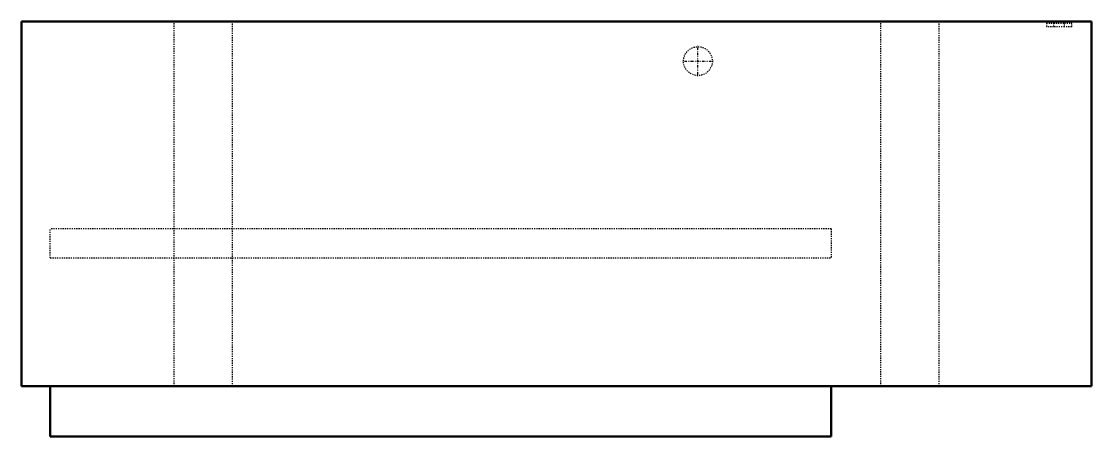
# Model space of a CAD drawing. Header units: millimetres. Extents: x -470 to 470, y -183 to 183.
import ezdxf

# ---------------------------------------------------------------- set-up
doc = ezdxf.new("R2010")
doc.units = ezdxf.units.MM
doc.linetypes.add('Center', pattern=[1.5, 0.45, -0.5, 0.05, -0.5])
doc.linetypes.add('Dashed', pattern=[2, 1, -1])
for name, color, linetype, lineweight in [('AM_0', 7, 'Continuous', 50), ('AM_7', 7, 'Center', 25), ('AM_9', 6, 'Dashed', 25)]:
    doc.layers.add(name, color=color, linetype=linetype, lineweight=lineweight)

# ---------------------------------------------------------------- blocks, each defined once
blk = doc.blocks.new('1_DC6VSS4210A_PART8_0_in_DC6VSS4210A_4')
at = {"layer": 'AM_0'}
for p, q in [((469.9, 182.5625), (-469.9, 182.5625)), ((-469.9, 182.5625), (-469.9, -138.1125)), ((469.9, -138.1125), (469.9, 182.5625)), ((-469.9, -138.1125), (469.9, -138.1125))]:
    blk.add_line(p, q, dxfattribs=at)
blk = doc.blocks.new('2_DC6VSS4210A_PART7_0_in_DC6VSS4210A_4')
at = {"layer": 'AM_9'}
for p, q in [((-335.75625, -138.1125), (-335.75625, 182.5625)), ((-284.95625, 182.5625), (-284.95625, -138.1125))]:
    blk.add_line(p, q, dxfattribs=at)
blk = doc.blocks.new('3_DC6VSS4210A_PART6_0_in_DC6VSS4210A_4')
at = {"layer": 'AM_9'}
for p, q in [((284.95625, -138.1125), (284.95625, 182.5625)), ((335.75625, 182.5625), (335.75625, -138.1125))]:
    blk.add_line(p, q, dxfattribs=at)
blk = doc.blocks.new('4_DC6VSS4210A_PART5_0_in_DC6VSS4210A_4')
at = {"layer": 'AM_9'}
for p, q in [((436.5625, 180.975), (446.0875, 180.975)), ((436.5625, 180.975), (436.5625, 177.8)), ((446.0875, 177.8), (446.0875, 180.975)), ((446.0875, 177.8), (436.5625, 177.8))]:
    blk.add_line(p, q, dxfattribs=at)
blk = doc.blocks.new('5_DC6VSS4210A_PART4_0_in_DC6VSS4210A_4')
at = {"layer": 'AM_9'}
for p, q in [((430.2125, 180.975), (436.5625, 180.975)), ((430.2125, 180.975), (430.2125, 177.8)), ((446.0875, 180.975), (452.4375, 180.975)), ((452.4375, 177.8), (452.4375, 180.975)), ((436.5625, 177.8), (430.2125, 177.8)), ((452.4375, 177.8), (446.0875, 177.8))]:
    blk.add_line(p, q, dxfattribs=at)
blk = doc.blocks.new('6_DC6VSS4210A_PART3_0_in_DC6VSS4210A_4')
at = {"layer": 'AM_7'}
for p, q in [((124.206, 134.3025), (124.206, 160.9725)), ((110.871, 147.6375), (137.541, 147.6375))]:
    blk.add_line(p, q, dxfattribs=at)
at = {"layer": 'AM_9'}
blk.add_circle((124.206, 147.6375), 12.7, dxfattribs=at)
blk = doc.blocks.new('7_DC6VSS4210A_PART2_0_in_DC6VSS4210A_4')
at = {"layer": 'AM_9'}
for p, q in [((241.3, 0), (-444.5, 0)), ((-444.5, -25.4), (-444.5, 0)), ((241.3, 0), (241.3, -25.4)), ((-444.5, -25.4), (241.3, -25.4))]:
    blk.add_line(p, q, dxfattribs=at)
blk = doc.blocks.new('8_DC6VSS4210A_PART1_0_in_DC6VSS4210A_4')
at = {"layer": 'AM_0'}
for p, q in [((-444.5, -182.5625), (-444.5, -138.1125)), ((241.3, -138.1125), (241.3, -182.5625)), ((241.3, -182.5625), (-444.5, -182.5625))]:
    blk.add_line(p, q, dxfattribs=at)

msp = doc.modelspace()

# ---------------------------------------------------------------- block references
for name in ['1_DC6VSS4210A_PART8_0_in_DC6VSS4210A_4', '2_DC6VSS4210A_PART7_0_in_DC6VSS4210A_4', '3_DC6VSS4210A_PART6_0_in_DC6VSS4210A_4', '5_DC6VSS4210A_PART4_0_in_DC6VSS4210A_4', '4_DC6VSS4210A_PART5_0_in_DC6VSS4210A_4', '6_DC6VSS4210A_PART3_0_in_DC6VSS4210A_4', '7_DC6VSS4210A_PART2_0_in_DC6VSS4210A_4', '8_DC6VSS4210A_PART1_0_in_DC6VSS4210A_4']:
    msp.add_blockref(name, (0, 0))

doc.saveas('drawing.dxf')
